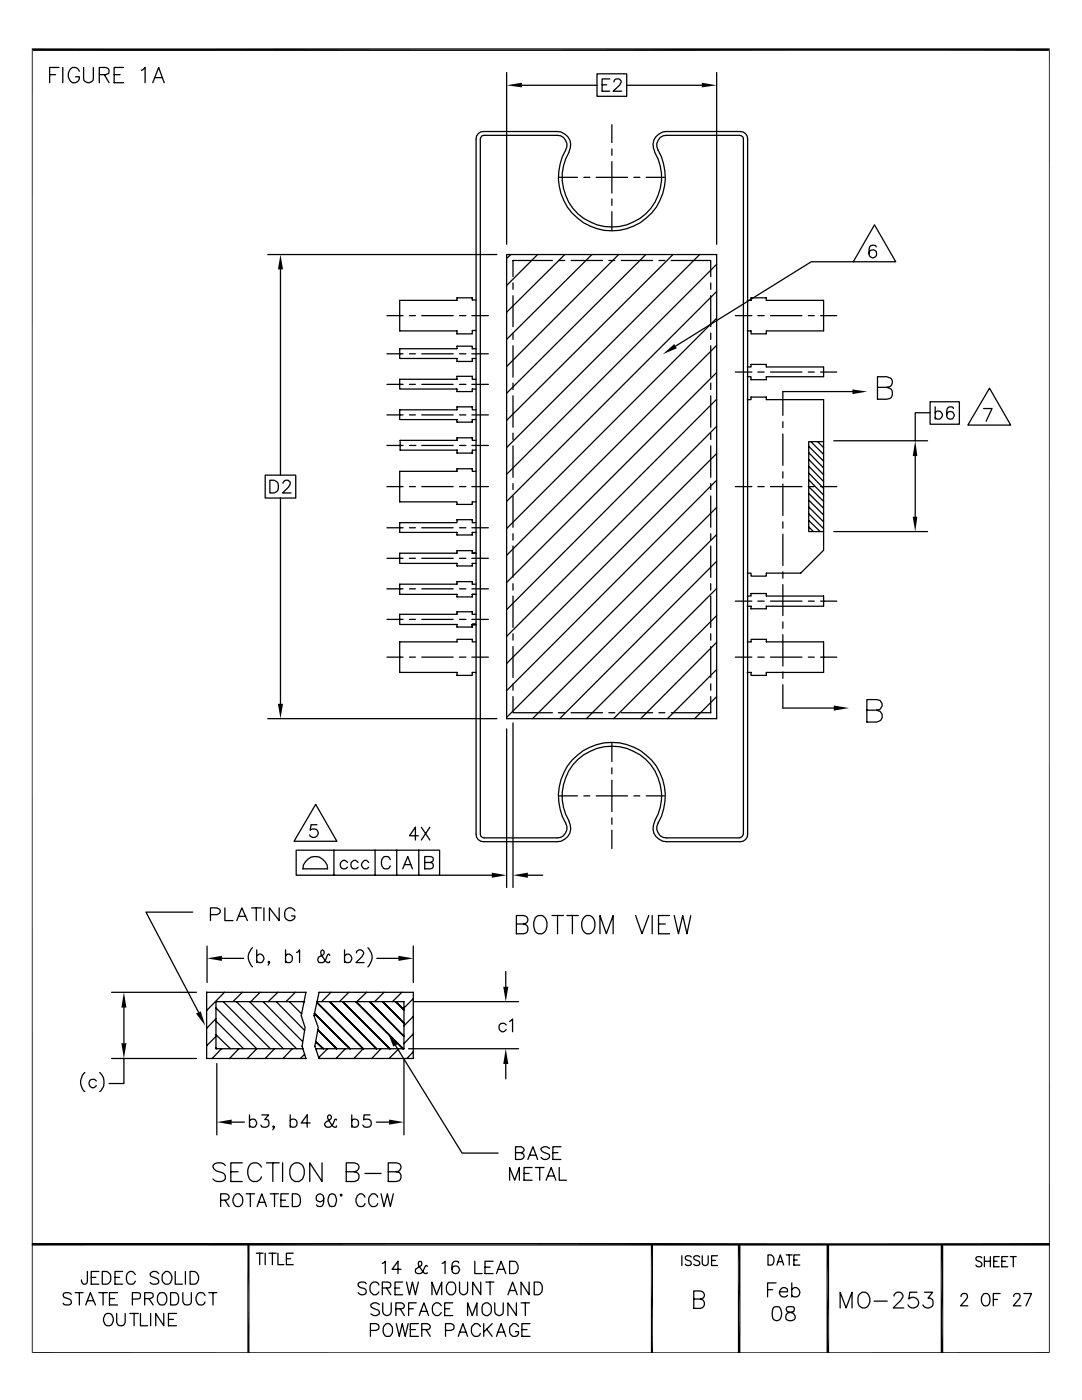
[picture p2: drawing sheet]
<svg xmlns="http://www.w3.org/2000/svg" width="216mm" height="279mm" viewBox="0 0 216 279" stroke-linecap="round" stroke-linejoin="round" font-family="sans-serif">
<g fill="none" stroke="#000" stroke-width=".25">
<path d="M9.9 14.9h1.2M11.8 13.5h-1.9v3M12.5 13.5v3M15.8 14.2a1.05 1.05 0 0 0-1-.8 1.05 1.05 0 0 0-1 .8 1.79 1.79 0 0 0 .7 2.3 1.07 1.07 0 0 0 1.3-1.2h-.7M16.7 13.5v2.2a.98 .98 0 0 0 1 .8 .98 .98 0 0 0 .9-.8v-2.2M19.8 14.9h1.3l.4-.2a.7 .7 0 0 0 0-1.1l-.4-.1h-1.3v3M20.8 14.9l1 1.6M22.8 14.9h1.2M24.6 13.5h-1.8v3h1.8M28.2 14.1l.8-.6v3M30.5 16.5l1.2-3 1.1 3M30.9 15.5h1.4"/>
<path d="M101.1 14.5v34.3M104.1 17h15M119.1 14.7h6v4.5h-6zM120.1 16.9h1M121.7 15.7h-1.6v2.5h1.6M122.5 16.3a.55 .55 0 0 1 .5-.6l.7 .1a.52 .52 0 0 1 .1 .9l-.2 .3-1.3 1.2h1.7M125.1 17h14.9M143 14.5v34.3M96.2 27.1l15-.1a1.99 1.99 0 0 1 1.7 3 10.7 10.7 0 0 0 9.2 16.1 10.7 10.7 0 0 0 9.2-16.1 1.99 1.99 0 0 1 1.7-3h14.6l.7 .3v.5v138.7l-.2 .5-.5 .2h-14.6a1.99 1.99 0 0 1-1.7-2.9 10.7 10.7 0 0 0-9.2-16.1 10.7 10.7 0 0 0-9.2 16.1 1.99 1.99 0 0 1-1.7 2.9h-14.6l-.7-.3-.1-.4v-138.7zM111.6 35.4h3.6M113.5 30.4a9.9 9.9 0 0 0 8.6 14.9 9.9 9.9 0 0 0 8.5-14.9M113.5 30.3a2.71 2.71 0 0 0-2.3-4.1h-14.7a1.45 1.45 0 0 0-1.5 1.6v138.7a1.45 1.45 0 0 0 1.5 1.5h14.7a2.73 2.73 0 0 0 2.3-4.1"/>
<path d="M116.5 35.4h1.2M119 35.4h6.2M122.1 24.9v3.5M122.1 29.7v1.3M122.1 32.3v6.2M122.1 39.7v1.3M126.5 35.4h1.2M128.9 35.4h3.7M130.6 30.3a2.71 2.71 0 0 1 2.4-4.1h14.7a1.45 1.45 0 0 1 1.5 1.6v138.7a1.45 1.45 0 0 1-1.5 1.5h-14.7a2.73 2.73 0 0 1-2.4-4.1M53.4 50.8h45.7M56 53.8v41M95 59.9h-.8v-.5h-3v.5h-11.4v6.1h11.4v.6h3v-.6"/>
<path d="M101.1 50.8h41.9v92.6h-41.9zM101.9 50.8l-.8 .8M102.4 56.5v1.2M102.4 59v6.2M107.3 50.8l-6.2 6.2M110.2 52h-7.8v3.2M111.4 52h1.3M112.7 50.8l-11.6 11.5M114 52h6.2M118.1 50.8l-17 16.9M121.5 52h1.2M122.1 42.2v3.7"/>
<path d="M123.4 50.8l-22.3 22.4M124 52h6.2M128.9 50.8l-27.8 27.7M131.5 52h1.2M133.9 52h7.9v3.2M134.3 50.8l-33.2 33.1M139.6 50.8l-38.5 38.5M141.8 56.5v1.2M141.8 59v6.2M143 52.7l-41.9 42M143 58.2l-41.9 41.9M149.1 59.9h.8v-.5h3v.5h11.4v6.1h-11.4v.6h-3v-.6h-.8"/>
<path d="M170.3 52.2h-8.4l-27.1 16.9M174.5 44.9l4.2 7.3h-8.4zM174.8 49.3v-.3a1.02 1.02 0 0 0-1.3 .4 1.94 1.94 0 0 0 .2 1.9 .76 .76 0 0 0 1.2-.3 .76 .76 0 0 0-.6-1.1 .76 .76 0 0 0-.9 .7M77.2 63h3.2M77.2 76.7h3.2M77.2 70.6h3.2M81.7 63h1.2M81.7 76.7h1.2M81.7 70.6h1.2M84.2 63h6.2M84.2 76.7h6.2M84.2 70.6h6.2"/>
<path d="M91.7 63h1.3M91.7 76.7h1.3M91.7 70.6h1.3M94.1 63h3.4M94.1 76.7h3.4M94.1 70.6h3.4M94.2 66h.8M95 69.6h-.8v-.5h-3v.5h-11.4v1.9h11.4v.6h3v-.6h.8M95 75.7h-.8v-.6h-3v.6h-11.4v1.9h11.4v.5h3v-.5h.8M102.4 66.5v1.2M102.4 69v6.3M102.4 76.5v1.2"/>
<path d="M102.4 79v6.3M141.8 66.5v1.2M141.8 69v6.3M141.8 76.5v1.2M141.8 79v6.3M143 63.5l-41.9 42M143 68.9l-41.9 41.9M143 74.3l-41.9 41.9M143 79.7l-41.9 42M146.7 63h3.3M146.7 74.3h3.3M149.1 79.8h.8v-.6h3v.6h11.4v8.3"/>
<path d="M149.1 73.2h.8v-.5h3v.5h11.4v2h-11.4v.6h-3v-.6h-.8M151.2 63h1.3M151.2 74.3h1.3M153.8 63h6.2M153.8 74.3h6.2M161.3 63h1.2M161.3 74.3h1.2M163.7 63h3.3M163.7 74.3h3.3M170.1 78.1h-13.9v4.8M175.1 77.3h1.9l.6-.2a1.04 1.04 0 0 0 0-1.7l-.6-.2h-1.9v4.5h1.9l.6-.2a1.23 1.23 0 0 0 .5-1.3 1.23 1.23 0 0 0-1.1-.9M197.4 77.5l4.3 7.3h-8.6z"/>
<path d="M52.9 94.8h6.1v4.6h-6.1zM53.8 95.8a1.43 1.43 0 0 1 1.7 .6 1.32 1.32 0 0 1-.8 2h-.9zM56 99.4v41.1M56.5 96.4a.87 .87 0 0 1 1-.6 .62 .62 0 0 1 .3 1l-1.4 1.6h1.7M77.2 97.1h3.2M77.2 88.9h3.2M77.2 82.8h3.2M81.7 97.1h1.2M81.7 88.9h1.3M81.7 82.8h1.2M84.2 97.1h6.2M84.2 88.9h6.2"/>
<path d="M84.2 82.8h6.2M91.2 87.9v-.5h3v.5M91.2 89.8v.6h3v-.6M91.3 87.9h-11.5v1.9h11.5M91.7 97.1h1.3M91.7 88.9h1.3M91.7 82.8h1.3M94.1 97.1h3.4M94.1 88.9h3.4M94.1 82.8h3.4M94.3 87.9h.7M94.3 89.8h.7"/>
<path d="M95 81.8h-.8v-.6h-3v.6h-11.4v1.9h11.4v.5h3v-.5h.8M95 94.1h-.8v-.5h-3v.5h-11.4v6.1h11.4v.5h3v-.5h.8M102.4 86.4v1.3M102.4 89v6.2M102.4 96.5v1.2M102.4 99v6.2M141.8 86.4v1.3M141.8 89v6.2M141.8 96.5v1.2M141.8 99v6.2M143 85.1l-41.9 41.9M143 90.5l-41.9 41.9"/>
<path d="M143 95.8l-41.9 42M146.7 97.1h3.3M151.2 97.1h1.3M153.8 97.1h6.2M156.2 84.2v1.1M156.2 86.6v6.3M156.2 94.1v1.3M156.2 96.6v6.3M161.3 97.1h1.2M161.4 88.1h2.9v18h-2.9zM161.4 99.8l2.9 3M161.4 98.5l2.9 2.9"/>
<path d="M161.4 97.1l2.9 3M161.4 95.8l2.9 3M161.4 94.4l2.9 3.1M161.4 93l2.9 3.1M161.4 91.7l2.9 3M161.4 90.3l2.9 3.1M161.4 89.1l2.9 2.9M161.8 88.1l2.5 2.6M163.2 88.1l1.1 1.2M163.7 97.1h3.3M166.4 88h18.7M182.6 91v12.1"/>
<path d="M185.6 80.2h5.8v4.5h-5.8zM185.6 82.4h-3v5.6M186.6 82.4a.8 .8 0 0 1 1.2-.1 .8 .8 0 0 1 0 1.1 .8 .8 0 0 1-1.2-.1M186.6 81.2v2.5M190.2 81.5a.72 .72 0 0 0-1-.2 2.04 2.04 0 0 0 0 2.3 .77 .77 0 0 0 1.2-.4 .77 .77 0 0 0-.5-1 .77 .77 0 0 0-1 .6M196.3 81.5h1.7l-1.2 2.6M77.2 117.5h3.2M77.2 111.4h3.2M77.2 105.3h3.2M81.7 117.5h1.2M81.7 111.4h1.2M81.7 105.3h1.2"/>
<path d="M84.2 117.5h6.2M84.2 111.4h6.2M84.2 105.3h6.2M91.7 117.5h1.3M91.7 111.4h1.3M91.7 105.3h1.3M94.1 117.5h3.4M94.1 111.4h3.4M94.1 105.3h3.4M94.2 116.6h.8zM94.2 112.4h.8zM94.2 116.6v-.5h-3v.5h-11.4v2h11.4v.5h3v-.5h.8"/>
<path d="M95 104.3h-.8v-.6h-3v.6h-11.4v2h11.4v.5h3v-.5h.8M95 110.4h-.8v-.5h-3v.5h-11.4v2h11.4v.5h3v-.5M102.4 106.5v1.3M102.4 109v6.2M102.4 116.5v1.3M102.4 119v6.2M141.8 106.5v1.3M141.8 109v6.2M141.8 116.5v1.3M141.8 119v6.2M143 101.3l-41.9 41.9M143 106.7l-36.7 36.7"/>
<path d="M143 112l-31.3 31.4M143 117.4l-26 26M146.7 120h3.3M149.1 119h.8v-.6h3v.6h11.4v2h-11.4v.5h-3v-.5h-.8M151.2 120h1.3M153.8 120h6.2M156.2 104.1v1.3M156.2 106.6v6.3M156.2 114.1v1.3M156.2 116.7v6.2M161.3 120h1.2M161.4 105.2l.9 .9"/>
<path d="M161.4 103.9l2.3 2.2M161.4 102.5l2.9 3M161.4 101.2l2.9 2.9M163.7 120h3.3M164.3 106.1v3.7l-4.5 4.6h-6.9v.6h-3v-.6h-.8M166.4 106.1h18.7M77.2 123.6h3.2M77.2 131.1h3.2M81.7 123.6h1.2M81.7 131.1h1.2M84.2 123.6h6.2M84.2 131.1h6.2"/>
<path d="M91.7 123.6h1.3M91.7 131.1h1.3M94.1 123.6h3.4M94.1 131.1h3.4M94.2 124.6h.8h-.8h.8h-.8v.5zM95 122.6h-.8v-.5h-3v.5h-11.4v2h11.4v.5h3M95 128.1h-.8v-.5h-3v.5h-11.4v6.1h11.4v.6h3v-.6h.8M102.4 139v3.2h7.8M102.4 126.5v1.3M102.4 129v6.2M102.4 136.5v1.3M141.8 139v3.2h-7.9"/>
<path d="M141.8 126.5v1.3M141.8 129v6.2M141.8 136.5v1.3M143 122.9l-20.6 20.5M143 128.2l-15.2 15.2M143 133.6l-9.8 9.8M143 139l-4.4 4.4M146.7 131.1h3.3M149.1 128.1h.8v-.5h3v.5h11.4v6.1h-11.4v.6h-3v-.6h-.8M151.2 131.1h1.3M153.8 131.1h6.2M156.2 124.1v1.3"/>
<path d="M156.2 126.7v6.2M156.2 134.1v1.3M156.2 136.7v4.6h10.2M161.3 131.1h1.2M163.7 131.1h3.3M53.4 143.4h45.7M101.1 145.5v31.6M102.4 144.3v32.8M111.4 142.2h1.3M111.6 158.8h3.6M114 142.2h6.2M116.5 158.8h1.2"/>
<path d="M119 158.8h6.2M121.5 142.2h1.2M122.1 148.3v3.7M122.1 153.2v1.2M122.1 155.7v6.3M124 142.2h6.2M126.5 158.8h1.2M128.9 158.8h3.7M131.5 142.2h1.2M173 141.7h1.9a1.15 1.15 0 0 0 1.1-1.2l-.4-.7-.7-.2h-1.9v4.5h1.9l.9-.4 .2-.4v-.7l-.4-.6-.7-.3M59.1 169.7h28.6v5h-28.6zM60.4 173.4h5a2.46 2.46 0 0 0-2.5-2.5 2.46 2.46 0 0 0-2.4 2.5"/>
<path d="M63 160.5l4.2 7.4h-8.5zM63.2 164.6h-1.1l-.2 1.1a.95 .95 0 0 1 1-.2 .95 .95 0 0 1 .6 .9 .9 .9 0 0 1-1.1 .7l-.5-.2-.1-.3M66.6 169.7v5M69.3 172.1a.82 .82 0 0 0-1.4 .2 .82 .82 0 0 0 .9 1.1l.5-.3M71.5 172.1a.82 .82 0 0 0-1.5 .2 .82 .82 0 0 0 1 1.1l.5-.3M73.6 172.1l-.4-.4a.97 .97 0 0 0-1.1 1 .78 .78 0 0 0 .6 .7 .78 .78 0 0 0 .9-.3M74.8 169.7v5M77.9 171.5l-.3-.5-.8-.1a1.42 1.42 0 0 0 0 2.5l.8-.1 .3-.5M79.2 169.7v5M80.3 173.4l1.1-2.5 .9 2.5M80.8 172.6h1.2M83.5 166.8h-1.8l1.2-1.7v2.5"/>
<path d="M83.6 169.7v5M84.1 165.1l1.7 2.5M84.8 172.1h1.1l.5-.2a.59 .59 0 0 0 0-.7 .59 .59 0 0 0-.5-.3h-1.1v2.5h1.1l.5-.3v-.7l-.5-.3M85.8 165.1l-1.7 2.5M87.7 174.7h10.4M105.3 174.7h3M113.5 163.8a9.9 9.9 0 0 1 8.6-14.9 9.9 9.9 0 0 1 8.5 14.9M122.1 163.2v1.3M122.1 165.7v3.6M22.3 198h16.9M38.4 182h-9.3l10.5 20M41.2 198h19.8l-.9 4.7 .8 2.4-.6 3.7 .7 2.4h-19.8z"/>
<path d="M41.3 198l-.1 .1M41.3 188.8v7.3M42 182.5h1.3l.5-.2 .1-.6-.1-.3-.5-.2h-1.3v2.5M44.3 191.3h4.3M44.5 199.9l9.4 9.4M44.8 198l-3.6 3.7M44.9 181.2v2.5h1.6M47.2 199.9l9.4 9.4M47.2 183.7l1.1-2.5 1.1 2.5M47.6 182.9h1.4M48.3 198l-1.8 1.9M49.8 199.9l9.4 9.4"/>
<path d="M50.2 181.2h2M50.4 189.1a2.53 2.53 0 0 0 0 3.9M51.1 181.2v2.5M51.2 190.8l.5-.4a.83 .83 0 0 1 .9 1.1 .83 .83 0 0 1-1.4 .3M51.2 189.6v2.5M51.9 198l-1.9 1.9M52.5 199.9l7.9 8M52.7 181.2v2.5M53.8 192h-.3l.1-.1 .2 .3-.3 .4M55.1 199.9l5.7 5.8M55.5 198l-2 1.9M55.7 181.2v2.5l-1.9-2.5v2.5"/>
<path d="M57 190.8l.4-.4h.3a1.01 1.01 0 0 1 .6 1.4 .75 .75 0 0 1-1.3 0M57 189.6v2.5M57.7 199.9l2.5 2.5M58.8 181.8a1.06 1.06 0 0 0-1.1-.6 1.06 1.06 0 0 0-.9 1 1.12 1.12 0 0 0 .6 1.4 1.12 1.12 0 0 0 1.4-.5v-.3h-.6M58.9 198l-1.8 1.9M59.2 190.1l.2-.1 .4-.4v2.5M60.5 199.9l.1 .2M60.6 199.9h.1M60.6 199.9h-17.5v9.4h17.4M63.2 199.9h17.4v9.4h-17.5M63.7 198h18.8v13.2h-18.8l-.9-2.4 .7-3.7-.8-2.4zM65.8 190.7l-.3-.3-.2 .4a1.96 1.96 0 0 1-1 1.3h-.5a.68 .68 0 0 1-.2-1.1l.8-.4a.58 .58 0 0 0-.1-1l-.2 .1a1.05 1.05 0 0 0 .2 1.2l.9 1.1 .4 .1 .2-.2"/>
<path d="M65.8 199.9l9.3 9.4M66 198l-1.8 1.9M68.4 199.9l9.4 9.4M68.7 190.8a.81 .81 0 0 1 1.2-.1 .81 .81 0 0 1 0 1.2 .81 .81 0 0 1-1.2-.1M68.7 189.6v2.5M69.6 198l-1.9 1.9M71 199.9l9.4 9.4M71.1 190.2a.72 .72 0 0 1 .8-.7 .72 .72 0 0 1 .7 .8l-.4 .6-1.2 1.2h1.6M73.2 198l-2 1.9M73.4 189.1a2.53 2.53 0 0 1 0 3.9M73.7 199.9l6.9 6.9M75.2 191.3h4.3"/>
<path d="M76.4 199.9l4.2 4.3M76.6 198l-1.8 1.9M79 199.9l1.6 1.6M80.2 198l-1.9 1.9M82.5 199.3l-1.9 1.9M82.5 188.8v7.3M82.6 199.9h20.9M100.9 193.9v3M103 184.4h1.5l.5-.2a.82 .82 0 0 0 0-1.3l-.5-.2h-1.5v3.7h1.5l.5-.2a1.04 1.04 0 0 0 0-1.6l-.5-.2M106.8 183.2a1.31 1.31 0 0 1 1.5-.4 1.31 1.31 0 0 1 .8 1.3 2.02 2.02 0 0 1-1 2.3h-.7a1.4 1.4 0 0 1-.9-1.5v-.8zM110.2 182.7h2.2M111.3 182.7v3.7"/>
<path d="M113.1 182.7h2.3M114.2 182.7v3.7M116.4 183.2l.6-.5a1.64 1.64 0 0 1 1.7 2.2 1.29 1.29 0 0 1-.8 1.3 1.29 1.29 0 0 1-1.5-.4 2.53 2.53 0 0 1 0-2.6zM119.7 186.4v-3.7l1.3 3.7 1.3-3.7v3.7M126.8 182.7l1.3 3.7 1.4-3.7M130.1 182.7v3.7M131.4 184.4h1.4M133.6 182.7h-2.2v3.7h2.2M134.5 182.7l.9 3.7 .8-3.7 .9 3.7 .7-3.7M16.9 214a2.55 2.55 0 0 0 0 3.8M19.2 215.7a.81 .81 0 0 0-1.1-.2 .81 .81 0 0 0-.2 1.1 .81 .81 0 0 0 1.1 .3l.2-.2M19.9 214a2.55 2.55 0 0 1 0 3.8"/>
<path d="M22.3 211.2h16.9M24.7 211.2v5h-2.9M24.7 201.1v7.1M43.1 201.2l8.1 8.1-1.8 1.9M43.1 206.8l-1.9 1.9M43.1 203.3l-1.9 1.9M43.1 209.1l.2 .2M43.1 206.5l2.9 2.8M43.1 203.8l5.5 5.5M43.3 212.3v14.2M44.2 209.3l-1.9 1.9M47.7 209.3l-1.9 1.9"/>
<path d="M54.8 209.3l-1.9 1.9M58.3 209.3l-1.8 1.9M60.8 210.4l-.9 .8M62.7 202.3l7.1 7M63 207.9l1.5 1.4M63.2 200.1l9.3 9.2-1.9 1.9M63.4 205.6l3.7 3.7M65.4 209.3l-1.8 1.8M68.9 209.3l-1.8 1.9M76 209.3l-1.8 1.9M78.9 208.6l13.3 21.5h7.2M79.6 209.3l-2 1.9"/>
<path d="M80.6 211.3v15.2M81.5 209.3h22M82.5 209.9l-1.3 1.3M82.5 206.3l-1.9 2M82.5 202.9l-1.9 1.8M100.9 212.3v3M101 204.6a.81 .81 0 0 0-1.1-.2 .81 .81 0 0 0-.2 1.1 .81 .81 0 0 0 1.1 .2l.2-.2M101.7 203.9l.6-.5v2.5M44 239.5h1.1a.74 .74 0 0 0 .6-.7l-.6-.5h-1.1v2.5M44.9 239.5l.8 1.3M45 232.6a1.64 1.64 0 0 0-2.5 0 1.1 1.1 0 0 0 .7 1.1l1.4 .5 .4 .5v.6a1.64 1.64 0 0 1-2.5 0M46.1 233.8h1.4"/>
<path d="M46.2 223.9h2.6M46.7 238.7l.5-.4a1.16 1.16 0 0 1 1.2 1 1.12 1.12 0 0 1-.2 1.2 1.12 1.12 0 0 1-1.2 .2 1.5 1.5 0 0 1-.3-2zM48.3 232.1h-2.2v3.7h2.2M49.1 238.3h1.7M49.8 223.7a.8 .8 0 0 1 1.2-.1 .8 .8 0 0 1 0 1.2 .8 .8 0 0 1-1.2-.2M49.8 222.5v2.5M50 238.3v2.5M51.6 239.9h1.2M52.2 232.9a1.41 1.41 0 0 0-1.6-.8 1.41 1.41 0 0 0-1.2 1.3 2.11 2.11 0 0 0 1.1 2.4 1.37 1.37 0 0 0 1.7-.9M52.2 222.5h1.4l-.8 .9h.5a.86 .86 0 0 1 .1 1.4 .86 .86 0 0 1-1.3-.3M53.2 232.1h2.5M53.9 238.3h1.6"/>
<path d="M54.4 232.1v3.7M54.7 224.9l-.2 .1v-.3a.45 .45 0 0 1-.1 .8M54.8 238.3v2.5M56 239.5h1M56.4 232.1v3.7M57.6 238.3h-1.6v2.5h1.6M57.9 223.7a.76 .76 0 0 1 1.1-.1 .76 .76 0 0 1 0 1.1 .76 .76 0 0 1-1.1-.1M57.9 222.5v2.5M58.2 232.6a1.42 1.42 0 0 1 1.5-.5 1.42 1.42 0 0 1 1 1.3 2.11 2.11 0 0 1-1.1 2.4 1.5 1.5 0 0 1-1.8-1.4v-1zM58.3 238.3a1.4 1.4 0 0 1 1.6 .7 1.4 1.4 0 0 1-.4 1.7l-1.2 .1zM61.9 224.1h-1.8l1.2-1.6v2.5M64.3 232.1v3.7l-2.5-3.7v3.7"/>
<path d="M64.6 239.1a.76 .76 0 0 1-1.2 .6 .76 .76 0 0 1 .1-1.3 .76 .76 0 0 1 1.1 .7l-.1 1.2a.84 .84 0 0 1-1.2 .4l-.1-.2M65.8 238.4l.6-.1a1.39 1.39 0 0 1 .6 2l-.2 .4h-1a2.08 2.08 0 0 1 0-2.3zM67.1 223.5l-.1-.1-.3 .3a1.45 1.45 0 0 1-1.4 1.3l-.3-.1a.54 .54 0 0 1 0-1l.9-.5 .2-.3-.1-.5-.3-.1-.3 .3a3.3 3.3 0 0 0 1.4 2.2h.3v-.3M67.9 238.4h.3v.3h-.2zM69.1 233.8h1.6a.93 .93 0 0 0 .8-1.4l-.8-.3h-1.6v3.7h1.6a.97 .97 0 0 0 1-1 .97 .97 0 0 0-1-1M70.2 223.7a.76 .76 0 0 1 1.1-.1 .76 .76 0 0 1 0 1.1 .76 .76 0 0 1-1.1-.1M70.2 222.5v2.5M72.8 238.9a.81 .81 0 0 0-.8-.7 .81 .81 0 0 0-.8 .7 1.13 1.13 0 0 0 0 1.4 1.13 1.13 0 0 0 1.3 .4l.3-.5M72.8 234.2h3.2M73.8 222.5h-1.2v1a.9 .9 0 0 1 1.3 .1 .9 .9 0 0 1-.2 1.3 1.05 1.05 0 0 1-1.3-.4M75.1 223.9h2.5M75.4 238.9a.93 .93 0 0 0-1.1-.6 1.48 1.48 0 0 0 0 2.5l.7-.1 .4-.5"/>
<path d="M76 238.3l.6 2.5 .7-2.5 .6 2.5 .6-2.5M77.5 233.8h1.6l.6-.1a.92 .92 0 0 0 0-1.5l-.6-.1h-1.6v3.7h1.6l.6-.2a1.08 1.08 0 0 0 0-1.6l-.6-.2M101.7 235.5v-2.5l1 2.5 .9-2.5v2.5M102.9 230h1.1a.6 .6 0 0 0 .4-.9l-.4-.2h-1.1v2.5h1.1a.69 .69 0 0 0 .4-1.1l-.4-.3M104.6 234.2h1M105.3 231.4l1-2.5 1 2.5M105.7 230.5h1.2M106.2 233h-1.6v2.5h1.6M106.8 233h1.7M107.7 233v2.5M109 235.5l1-2.5 .9 2.5M109.4 234.7h1.2"/>
<path d="M109.6 229.2a1.16 1.16 0 0 0-1.7 0v.2a2.29 2.29 0 0 0 1.7 1v.6a1.01 1.01 0 0 1-1.7 0M110.3 230h1M111.6 233v2.5h1.4M111.9 228.9h-1.6v2.5h1.6M14.2 258.3a1.08 1.08 0 0 0-1.6 0l.2 .6 1 .3a.61 .61 0 0 1 .4 .7 .61 .61 0 0 1-.6 .5l-.8-.1-.2-.2M15 258h1.6M15.8 258v2.4M17.4 253.7v2.3a.6 .6 0 0 1-.9 .2l-.2-.8M17.4 259.6h1.2M18.2 254.9h.9M19.7 253.7h-1.5v2.6h1.5M19.7 258h1.7"/>
<path d="M20.4 253.7a1.43 1.43 0 0 1 1.6 .6 1.32 1.32 0 0 1-.7 2h-.9zM20.6 258v2.4M21.8 259.2h1.1M22.9 254.9h1M23.5 258h-1.7v2.4h1.7M24.5 253.7h-1.6v2.6h1.6M26.4 259.2h1.5l.1-.5-.1-.6-.5-.1h-1v2.4M27 254.3a.92 .92 0 0 0-1.1-.6 .92 .92 0 0 0-.7 1.1 1.08 1.08 0 0 0 .2 1.2 1.08 1.08 0 0 0 1.3 .2l.3-.5M28.9 259.2h1.1l.5-.3a.59 .59 0 0 0 0-.6 .59 .59 0 0 0-.5-.3h-1.1v2.4M29.7 259.2l.9 1.2M31.7 254.2a.93 .93 0 0 0-.9-.5 .93 .93 0 0 0-.8 .6l.2 .5 1 .3a.66 .66 0 0 1 .2 1.1 1.26 1.26 0 0 1-1.4-.3M31.8 258.1l.8-.1a1.42 1.42 0 0 1 0 2.4h-.5a1.5 1.5 0 0 1-.3-2.3z"/>
<path d="M32.4 254.3l.6-.6a1.35 1.35 0 0 1 1.3 1 1.35 1.35 0 0 1-.5 1.5l-.3 .1a1.24 1.24 0 0 1-1.1-.6 1.24 1.24 0 0 1 0-1.4zM34 258h.9a1.39 1.39 0 0 1 .6 2.1l-.6 .3h-.9zM35 253.7v2.6h1.4M36.5 258v1.8l.2 .3a.86 .86 0 0 0 .8 .3 .86 .86 0 0 0 .7-.6v-1.8M37 253.7v2.6M37.9 253.7h.9a1.36 1.36 0 0 1 .8 1.3 1.36 1.36 0 0 1-.8 1.3h-.9zM40.9 258.6a.83 .83 0 0 0-.8-.6 .83 .83 0 0 0-.8 .6 1.13 1.13 0 0 0-.1 1.3 1.13 1.13 0 0 0 1.4 .4l.3-.5M41.7 258h1.6M42.5 258v2.4M51.1 250.1h1.4M51.3 240.8l.9-2.5 1 2.5M51.8 250.1v2.3"/>
<path d="M52.9 250.1v2.3M53.7 250.1h1.4M54.4 250.1v2.3M55.5 250.1v2.3h1.1M57.1 251.2h.9M58.5 250.1h-1.4v2.3h1.4M73.1 256.2a1.08 1.08 0 0 0-1.6 0 .63 .63 0 0 0 .4 .8l.7 .1a.66 .66 0 0 1 .3 1.1 1 1 0 0 1-1.4-.2M75.6 256.5a.91 .91 0 0 0-1-.7 .91 .91 0 0 0-.8 1l.1 1 .6 .6a1 1 0 0 0 1.1-.6M76.3 252.1l.6-.4v2.5M76.3 257h1.4a.6 .6 0 0 0 .3-.7 .6 .6 0 0 0-.6-.4h-1.1v2.5M77.1 257l.9 1.4M78.8 257h1"/>
<path d="M80 253.3h-1.8l1.2-1.6v2.5M80.3 255.9h-1.5v2.5h1.5M81.1 255.9l.6 2.5 .6-2.5 .6 2.5 .6-2.5M85.3 252.7l-.3-.1-.2 .3a1.31 1.31 0 0 1-1.5 1.3l-.3-.2a.6 .6 0 0 1 .1-.8l.8-.6a.46 .46 0 0 0 .3-.5 .46 .46 0 0 0-.6-.3 1.03 1.03 0 0 0 .2 1.2l.9 1.1 .4 .1 .2-.2M86.2 258.4v-2.5l.9 2.5 1-2.5v2.5M88.2 252.1l.6-.4v2.5M89.5 255.9a.93 .93 0 0 1 1 0 .93 .93 0 0 1 .4 .9 1.16 1.16 0 0 1-1.2 1.6l-.2-.2a1.68 1.68 0 0 1 0-2.3zM91.5 252.1a.72 .72 0 0 0-1-.3 2.04 2.04 0 0 0 0 2.3 .77 .77 0 0 0 1.1-.3 .77 .77 0 0 0-.4-1.1 .77 .77 0 0 0-1 .6M91.7 255.9v1.7a.81 .81 0 0 0 .8 .8 .81 .81 0 0 0 .8-.8v-1.7M94.7 251.7v2.5h1.5M95.9 255.9v2.5l-1.6-2.5v2.5M96.8 252.9h1"/>
<path d="M96.9 255.9h1.7M97.8 255.9v2.5M98.4 251.7h-1.6v2.5h1.6M99.1 254.2l.9-2.5 .9 2.5M99.4 253.3h1.2M101.3 258.4l1-2.5 .9 2.5M101.7 251.7h.8a1.3 1.3 0 0 1 .9 1.2 1.3 1.3 0 0 1-.9 1.3h-.8zM101.7 257.6h1.2M105.6 255.9v2.5l-1.6-2.5v2.5M106.6 255.9h.8a1.19 1.19 0 0 1 .8 1.5 1.27 1.27 0 0 1-.8 1h-.8zM136.1 250.6v2M137.9 250.9a.67 .67 0 0 0-.6-.3 .67 .67 0 0 0-.6 .4l.2 .4 .7 .2a.48 .48 0 0 1 .3 .5 .48 .48 0 0 1-.4 .5l-.6-.1-.2-.2"/>
<path d="M138.4 259.2h1.4l.4-.1a.79 .79 0 0 0 .3-.9 .79 .79 0 0 0-.7-.6h-1.4v3.5h1.4a.94 .94 0 0 0 .8-.9 .94 .94 0 0 0-.8-1M139.6 250.9a.67 .67 0 0 0-.6-.3 .67 .67 0 0 0-.6 .4l.2 .4 .7 .2a.48 .48 0 0 1 .3 .5 .48 .48 0 0 1-.4 .5l-.6-.1-.2-.2M140.1 250.6v1.5a.6 .6 0 0 0 .6 .5 .6 .6 0 0 0 .6-.5v-1.5M142 251.5h.7M143.2 250.6h-1.2v2h1.2M153.2 257.4h1M153.2 250.4a1.06 1.06 0 0 1 1.3 .8 1.06 1.06 0 0 1-.7 1.3h-.6zM154.9 256h-1.7v2.8M155 252.5l.7-2.1 .7 2.1M155.3 251.8h.8M155.5 257.8h1.6a.76 .76 0 0 0-.5-.8 .76 .76 0 0 0-.9 .4 .91 .91 0 0 0 .2 1.3 .91 .91 0 0 0 1.2-.2M156.9 250.4h1.2"/>
<path d="M157.5 250.4v2.1M158 257.4a.91 .91 0 0 1 1.6 .2 .91 .91 0 0 1-1.1 1.2l-.5-.3M158 256v2.8M158.4 251.5h.7M159.6 250.4h-1.2v2.1h1.2M171.4 258.3a1.19 1.19 0 0 1 1.4-.4 1.19 1.19 0 0 1 .8 1.2 1.46 1.46 0 0 1-1.6 1.9 1.81 1.81 0 0 1-.6-2.7zM174.4 259.7h2.6M178.4 258.7v-.2a1.01 1.01 0 0 1 1.5-.4 .7 .7 0 0 1 .1 1l-1.8 1.9h2.1M183 257.9h-1.5l-.1 1.3a1.11 1.11 0 0 1 1.6 0 1.11 1.11 0 0 1-.2 1.7 1.11 1.11 0 0 1-1.6-.5M184.5 257.9h1.6l-.9 1.2a.82 .82 0 0 1 1 1 1.07 1.07 0 0 1-.9 .9 1.07 1.07 0 0 1-1.2-.6M191.8 258.7l.1-.3a.74 .74 0 0 1 1-.2 .84 .84 0 0 1-.2 1.2l-1 1.2h1.4M195.9 251a.65 .65 0 0 0-.7-.2 .65 .65 0 0 0-.5 .5l.2 .2a1.01 1.01 0 0 1 1 1 .67 .67 0 0 1-1.2 0"/>
<path d="M196.3 258.2a.85 .85 0 0 1 .9 .1 .85 .85 0 0 1 .3 .8 1.41 1.41 0 0 1-.6 1.5h-.4a1.5 1.5 0 0 1-.2-2.4zM196.4 250.8v2M196.4 251.7h1.2M197.6 250.8v2M198.2 259.3h.9M198.3 251.7h.7M199.4 250.8h-1.1v2h1.1M199.6 258.1h-1.4v2.5M199.9 251.7h.8M201.1 250.8h-1.2v2h1.2M201.6 250.8h1.2M202.2 250.8v2"/>
<path d="M202.3 258.7l.1-.3a.74 .74 0 0 1 1-.2 .84 .84 0 0 1-.2 1.2l-1 1.2h1.5M204.3 258.1h1.5l-1.1 2.5M17.1 260.4l.9-2.4 1 2.4M20.9 262.5a.95 .95 0 0 1 1.1-.3 .95 .95 0 0 1 .6 .9 1.12 1.12 0 0 1-.2 1.1 1.12 1.12 0 0 1-1.2 .3 1.5 1.5 0 0 1-.3-2zM23.3 262.1v1.8l.2 .3a.86 .86 0 0 0 .8 .4 .86 .86 0 0 0 .7-.7v-1.8M25.9 262.1h1.7M26.8 262.1v2.5M28 262.1v2.5h1.5M30.1 262.1v2.5M32.7 262.1v2.5l-1.6-2.5v2.5M33.6 263.3h1M35.2 262.1h-1.6v2.5h1.6"/>
<path d="M73.9 265.5h1.1l.5-.2v-.9l-.5-.2h-1.1v2.5M75.7 260.3a1.16 1.16 0 0 0-1.7 0 1.31 1.31 0 0 0 1.4 1.2l.3 .3v.4a1.16 1.16 0 0 1-1.7 0M76.4 260v1.8a.85 .85 0 0 0 .8 .8 .85 .85 0 0 0 .9-.8v-1.8M76.9 264.3l.2-.1a1.01 1.01 0 0 1 1.2 1 1.3 1.3 0 0 1-.7 1.5h-.5a1.5 1.5 0 0 1-.2-2.4zM79 261.2h1.1a.6 .6 0 0 0 .4-.9l-.4-.3h-1.1v2.6M79.1 264.2l.6 2.5 .6-2.5 .6 2.5 .5-2.5M79.8 261.2l.9 1.4M81.5 261.2h1M81.9 265.3h1M83.1 260h-1.6v2.6M83.5 264.2h-1.6v2.5h1.6M83.7 262.6l.9-2.6 .9 2.6"/>
<path d="M84 261.7h1.2M84.2 265.3h1.1a.59 .59 0 0 0 .6-.6l-.6-.5h-1.1v2.5M85 265.3l.9 1.4M88.1 260.6a.91 .91 0 0 0-1.1-.6 .91 .91 0 0 0-.7 .9 1.17 1.17 0 0 0 1.2 1.7l.6-.6M88.7 261.2h1M88.9 265.5h1.1l.5-.2v-.9l-.5-.2h-1.1v2.5M90.3 260h-1.6v2.6h1.6M91.4 266.7l1-2.5 .9 2.5M91.8 265.9h1.2M93.3 262.6v-2.6l.9 2.6 1-2.6v2.6M95.8 264.8a1 1 0 0 0-1.1-.6 1.48 1.48 0 0 0 0 2.5l.8-.1 .3-.5M96.4 260.3l.5-.3a1.28 1.28 0 0 1 1.2 .9 1.28 1.28 0 0 1-.6 1.5l-.1 .2h-.5a1.44 1.44 0 0 1-.6-2z"/>
<path d="M96.5 264.2v2.5M97.1 265.3l1.1 1.4M98.2 264.2l-1.7 1.7M98.7 260v1.8a.85 .85 0 0 0 .9 .8 .85 .85 0 0 0 .8-.8v-1.8M99.1 266.7l.9-2.5 .9 2.5M99.4 265.9h1.2M103 260v2.6l-1.7-2.6v2.6M103.5 264.8a1 1 0 0 0-1.1-.6 1.48 1.48 0 0 0 0 2.5h.5a.74 .74 0 0 0 .6-.9h-.6M104 260h1.7M104.1 265.3h1.1M104.8 260v2.6M105.7 264.2h-1.6v2.5h1.6"/>
<path d="M154.4 260.9a1.02 1.02 0 0 1 1.4 .4 2.05 2.05 0 0 1-.3 2.1 .9 .9 0 0 1-1.3-.3 3 3 0 0 1 .2-2.2zM157.1 260.9l-.2 .2 .2 .6 .7 .3a.81 .81 0 0 1 .9 .7 .81 .81 0 0 1-.7 .9h-.6l-.5-.3a.92 .92 0 0 1 .7-1.3l.8-.3v-.8zM167.6 261v-3.1l1.2 3.1 1.2-3.1v3.1"/>
</g>
<g fill="#000">
<path d="M6.3 9.7l.2 .5zM101.1 17l3-.5v.9zM140 16.5l3 .5-3 .4zM6.3 9.7l203 .5h-202.8zM209.5 9.7l-.2 .5zM6.3 9.7h203.2l-.2 .5zM56 50.8l.5 3h-1zM132.2 70.7l2.3-2 .5 .8zM170.1 77.7l3 .4-3 .6zM182.6 88l.4 3h-.9zM182.1 103.1h.9l-.4 3zM55.5 140.5h1l-.5 2.9z"/>
<path d="M166.4 140.8l3 .5-3 .5zM98.1 174.2l3 .5-3 .5zM102.4 174.7l2.9-.5v1zM41.3 191.3l3-.5v1zM79.5 190.8l3 .5-3 .5zM100.4 196.9h1l-.5 3zM24.7 198l.5 3.1h-1zM24.2 208.2h1l-.5 3zM39.1 202.3l.9-.5 1 2.9zM77.4 206.1l1.9 2.3-.8 .5zM100.9 209.3l.5 3h-1zM43.3 223.9l2.9-.5v1.1z"/>
<path d="M77.6 223.4l3 .5-3 .6zM164.9 248.3l.5 21.7h-.5zM164.9 248.3h.5v21.7zM6.3 248.6l203.2-.5v.5zM6.3 248.1h203.2l-203.2 .5zM147.2 248.5l.5 21.5h-.5zM147.2 248.5h.5v21.5zM187.7 248.5l.5 21.5h-.5zM187.7 248.5h.5v21.5z"/>
</g>
<path d="M6.4 9.9v260.1M209.4 9.9v260.1M6.3 269.9h203.2" fill="none" stroke="#000" stroke-width=".2"/>
<path d="M49.6 248.3v21.7M130.1 248.3v21.7" fill="none" stroke="#000" stroke-width=".42"/>
</svg>
